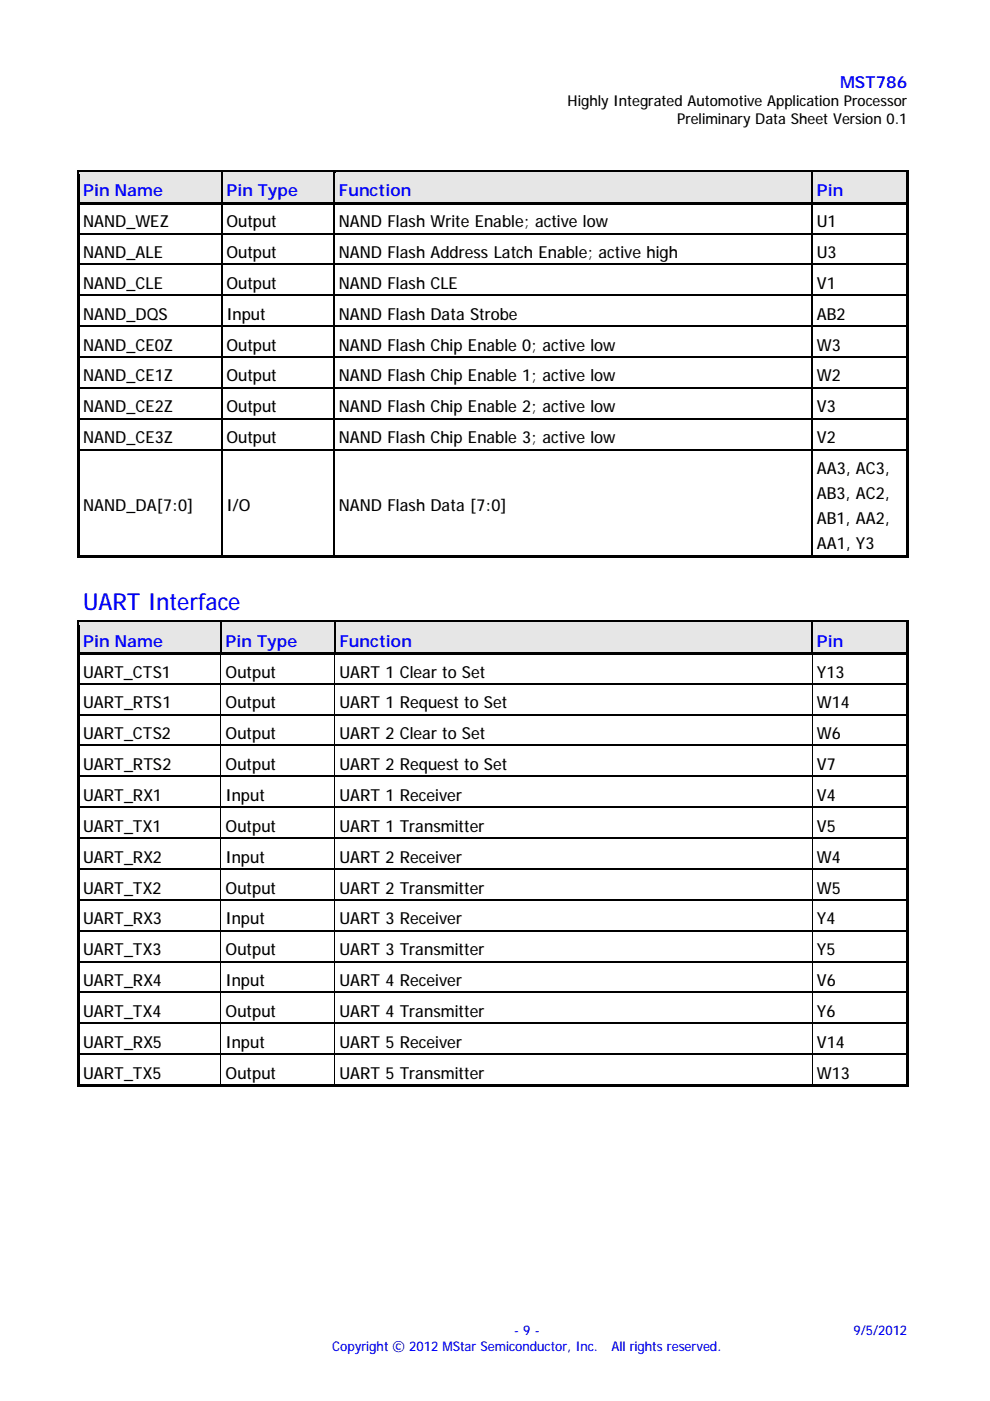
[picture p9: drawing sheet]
<svg xmlns="http://www.w3.org/2000/svg" width="210mm" height="297mm" viewBox="0 0 210 297" stroke-linecap="round" stroke-linejoin="round" font-family="sans-serif">
<defs><g id="words">
<text font-size="5" fill="#00f" x="17.6" y="129.4">UART Interface</text>
<g font-size="3.5" fill="#00f">
<text x="178.1" y="18.6">MST786</text>
<text x="17.6" y="41.6">Pin Name</text>
<text x="48" y="41.6">Pin Type</text>
<text x="71.8" y="41.6">Function</text>
<text x="173.2" y="41.6">Pin</text>
<text x="17.6" y="137.1">Pin Name</text>
<text x="47.8" y="137.1">Pin Type</text>
<text x="72" y="137.1">Function</text>
<text x="173.2" y="137.1">Pin</text>
</g>
<g font-size="3.5">
<text x="17.6" y="48.2">NAND_WEZ</text>
<text x="48" y="48.2">Output</text>
<text x="71.8" y="48.2">NAND Flash Write Enable; active low</text>
<text x="173.2" y="48.2">U1</text>
<text x="17.6" y="54.7">NAND_ALE</text>
<text x="48" y="54.7">Output</text>
<text x="71.8" y="54.7">NAND Flash Address Latch Enable; active high</text>
<text x="173.2" y="54.7">U3</text>
<text x="17.6" y="61.2">NAND_CLE</text>
<text x="48" y="61.2">Output</text>
<text x="71.8" y="61.2">NAND Flash CLE</text>
<text x="173.2" y="61.2">V1</text>
<text x="17.6" y="67.8">NAND_DQS</text>
<text x="48" y="67.8">Input</text>
<text x="71.8" y="67.8">NAND Flash Data Strobe</text>
<text x="173.2" y="67.8">AB2</text>
<text x="17.6" y="74.4">NAND_CE0Z</text>
<text x="48" y="74.4">Output</text>
<text x="71.8" y="74.4">NAND Flash Chip Enable 0; active low</text>
<text x="173.2" y="74.4">W3</text>
<text x="17.6" y="80.9">NAND_CE1Z</text>
<text x="48" y="80.9">Output</text>
<text x="71.8" y="80.9">NAND Flash Chip Enable 1; active low</text>
<text x="173.2" y="80.9">W2</text>
<text x="17.6" y="87.4">NAND_CE2Z</text>
<text x="48" y="87.4">Output</text>
<text x="71.8" y="87.4">NAND Flash Chip Enable 2; active low</text>
<text x="173.2" y="87.4">V3</text>
<text x="17.6" y="94">NAND_CE3Z</text>
<text x="48" y="94">Output</text>
<text x="71.8" y="94">NAND Flash Chip Enable 3; active low</text>
<text x="173.2" y="94">V2</text>
<text x="173.2" y="100.5">AA3, AC3,</text>
<text x="173.2" y="105.8">AB3, AC2,</text>
<text x="17.6" y="108.4">NAND_DA[7:0]</text>
<text x="48" y="108.4">I/O</text>
<text x="71.8" y="108.4">NAND Flash Data [7:0]</text>
<text x="173.2" y="111.1">AB1, AA2,</text>
<text x="173.2" y="116.4">AA1, Y3</text>
<text x="17.6" y="143.7">UART_CTS1</text>
<text x="47.8" y="143.7">Output</text>
<text x="72" y="143.7">UART 1 Clear to Set</text>
<text x="173.2" y="143.7">Y13</text>
<text x="17.6" y="150.2">UART_RTS1</text>
<text x="47.8" y="150.2">Output</text>
<text x="72" y="150.2">UART 1 Request to Set</text>
<text x="173.2" y="150.2">W14</text>
<text x="17.6" y="156.7">UART_CTS2</text>
<text x="47.8" y="156.7">Output</text>
<text x="72" y="156.7">UART 2 Clear to Set</text>
<text x="173.2" y="156.7">W6</text>
<text x="17.6" y="163.3">UART_RTS2</text>
<text x="47.8" y="163.3">Output</text>
<text x="72" y="163.3">UART 2 Request to Set</text>
<text x="173.2" y="163.3">V7</text>
<text x="17.6" y="169.8">UART_RX1</text>
<text x="47.8" y="169.8">Input</text>
<text x="72" y="169.8">UART 1 Receiver</text>
<text x="173.2" y="169.8">V4</text>
<text x="17.6" y="176.4">UART_TX1</text>
<text x="47.8" y="176.4">Output</text>
<text x="72" y="176.4">UART 1 Transmitter</text>
<text x="173.2" y="176.4">V5</text>
<text x="17.6" y="182.9">UART_RX2</text>
<text x="47.8" y="182.9">Input</text>
<text x="72" y="182.9">UART 2 Receiver</text>
<text x="173.2" y="182.9">W4</text>
<text x="17.6" y="189.5">UART_TX2</text>
<text x="47.8" y="189.5">Output</text>
<text x="72" y="189.5">UART 2 Transmitter</text>
<text x="173.2" y="189.5">W5</text>
<text x="17.6" y="196">UART_RX3</text>
<text x="47.8" y="196">Input</text>
<text x="72" y="196">UART 3 Receiver</text>
<text x="173.2" y="196">Y4</text>
<text x="17.6" y="202.6">UART_TX3</text>
<text x="47.8" y="202.6">Output</text>
<text x="72" y="202.6">UART 3 Transmitter</text>
<text x="173.2" y="202.6">Y5</text>
<text x="17.6" y="209.1">UART_RX4</text>
<text x="47.8" y="209.1">Input</text>
<text x="72" y="209.1">UART 4 Receiver</text>
<text x="173.2" y="209.1">V6</text>
<text x="17.6" y="215.6">UART_TX4</text>
<text x="47.8" y="215.6">Output</text>
<text x="72" y="215.6">UART 4 Transmitter</text>
<text x="173.2" y="215.6">Y6</text>
<text x="17.6" y="222.2">UART_RX5</text>
<text x="47.8" y="222.2">Input</text>
<text x="72" y="222.2">UART 5 Receiver</text>
<text x="173.2" y="222.2">V14</text>
<text x="17.6" y="228.7">UART_TX5</text>
<text x="47.8" y="228.7">Output</text>
<text x="72" y="228.7">UART 5 Transmitter</text>
<text x="173.2" y="228.7">W13</text>
</g>
<g font-size="3.2">
<text x="120.4" y="22.5">Highly Integrated Automotive Application Processor</text>
<text x="143.6" y="26.3">Preliminary Data Sheet Version 0.1</text>
</g>
<g font-size="2.8" fill="#00f">
<text x="70.4" y="286.4">Copyright © 2012 MStar Semiconductor, Inc.</text>
<text x="109" y="283">- 9 -</text>
<text x="129.7" y="286.4">All rights reserved.</text>
<text x="180.9" y="283">9/5/2012</text>
</g>
</g></defs>
<g fill="#e6e6e6">
<path d="M16.8 36.5h30.1v6.4h-30.1z"/>
<path d="M17.6 37h28.4v5.3h-28.4z"/>
<path d="M47.1 36.5h23.6v6.4h-23.6z"/>
<path d="M48 37h21.8v5.3h-21.8z"/>
<path d="M71 36.5h101v6.4h-101z"/>
<path d="M71.8 37h99.4v5.3h-99.4z"/>
<path d="M172.3 36.5h19.8v6.4h-19.8z"/>
<path d="M173.2 37h18.1v5.3h-18.1z"/>
</g>
<path d="M16.3 36h.5v1h-.5zM16.3 36h.5v.5h-.5zM16.8 36h30.1v.5h-30.1z" fill="#000"/>
<g fill="#e6e6e6">
<path d="M16.8 36.5h30.1v.5h-30.1z"/>
<path d="M47.1 36.5h.3v.5h-.3z"/>
</g>
<path d="M46.9 36.5h.2v.5h-.2zM46.9 36h.5v.5h-.5zM47.4 36h23.3v.5h-23.3z" fill="#000"/>
<g fill="#e6e6e6">
<path d="M47.4 36.5h23.3v.5h-23.3z"/>
<path d="M71 36.5h.2v.5h-.2z"/>
</g>
<path d="M70.7 36.5h.3v.5h-.3zM70.7 36h.5v.5h-.5zM71.2 36h100.8v.5h-100.8z" fill="#000"/>
<g fill="#e6e6e6">
<path d="M71.2 36.5h100.8v.5h-100.8z"/>
<path d="M172.3 36.5h.3v.5h-.3z"/>
</g>
<path d="M172 36.5h.3v.5h-.3zM172 36h.6v.5h-.6zM172.6 36h19.5v.5h-19.5z" fill="#000"/>
<path d="M172.6 36.5h19.5v.5h-19.5z" fill="#e6e6e6"/>
<g fill="#000">
<path d="M192.1 36h.5v1h-.5zM192.1 36h.5v.5h-.5zM16.3 37h.5v5.8h-.5zM16.3 42.8h.5v.8h-.5zM16.3 43.6h.5v5.8h-.5zM16.3 49.4h.5v.8h-.5zM16.3 50.2h.5v5.7h-.5zM16.3 55.9h.5v.8h-.5zM16.8 42.8h30.1v.5h-30.1zM46.9 43.3h.2v.3h-.2zM46.9 42.8h.5v.5h-.5zM46.9 49.4h.2v.8h-.2z"/>
<path d="M46.9 55.9h.2v.8h-.2zM47.4 42.8h23.3v.5h-23.3zM70.7 43.3h.3v.3h-.3zM70.7 42.8h.5v.5h-.5zM70.7 49.4h.3v.8h-.3zM70.7 55.9h.3v.8h-.3zM71.2 42.8h100.8v.5h-100.8zM172 43.3h.3v.3h-.3zM172 42.8h.6v.5h-.6zM172 49.4h.3v.8h-.3zM172 55.9h.3v.8h-.3zM172.6 42.8h19.5v.5h-19.5z"/>
<path d="M192.1 37h.5v5.8h-.5zM192.1 42.8h.5v.8h-.5zM192.1 43.6h.5v5.8h-.5zM192.1 49.4h.5v.8h-.5zM192.1 50.2h.5v5.7h-.5zM192.1 55.9h.5v.8h-.5zM16.3 56.7h.5v5.8h-.5zM16.3 62.5h.5v.7h-.5zM16.3 63.2h.5v5.8h-.5zM16.3 69h.5v.8h-.5zM16.3 69.8h.5v5.8h-.5zM16.3 75.6h.5v.7h-.5z"/>
<path d="M46.9 62.5h.2v.7h-.2zM46.9 69h.2v.8h-.2zM46.9 75.6h.2v.7h-.2zM70.7 62.5h.3v.7h-.3zM70.7 69h.3v.8h-.3zM70.7 75.6h.3v.7h-.3zM172 62.5h.3v.7h-.3zM172 69h.3v.8h-.3zM172 75.6h.3v.7h-.3zM192.1 56.7h.5v5.8h-.5zM192.1 62.5h.5v.7h-.5zM192.1 63.2h.5v5.8h-.5z"/>
<path d="M192.1 69h.5v.8h-.5zM192.1 69.8h.5v5.8h-.5zM192.1 75.6h.5v.7h-.5zM16.3 76.3h.5v5.8h-.5zM16.3 82.1h.5v.8h-.5zM16.3 82.9h.5v5.7h-.5zM16.3 88.6h.5v.8h-.5zM16.3 89.4h.5v5.8h-.5zM16.3 95.2h.5v.8h-.5zM46.9 82.1h.2v.8h-.2zM46.9 88.6h.2v.8h-.2zM46.9 95.2h.2v.8h-.2z"/>
<path d="M70.7 82.1h.3v.8h-.3zM70.7 88.6h.3v.8h-.3zM70.7 95.2h.3v.8h-.3zM172 82.1h.3v.8h-.3zM172 88.6h.3v.8h-.3zM172 95.2h.3v.8h-.3zM192.1 76.3h.5v5.8h-.5zM192.1 82.1h.5v.8h-.5zM192.1 82.9h.5v5.7h-.5zM192.1 88.6h.5v.8h-.5zM192.1 89.4h.5v5.8h-.5zM192.1 95.2h.5v.8h-.5z"/>
<path d="M16.3 96h.5v21.6h-.5zM16.3 117.6h.5v.5h-.5zM16.8 117.6h30.1v.5h-30.1zM46.9 117.6h.5v.5h-.5zM47.4 117.6h23.3v.5h-23.3zM70.7 117.6h.5v.5h-.5zM71.2 117.6h100.8v.5h-100.8zM172 117.6h.6v.5h-.6zM172.6 117.6h19.5v.5h-19.5zM192.1 96h.5v21.6h-.5zM192.1 117.6h.5v.5h-.5z"/>
</g>
<g fill="none" stroke="#000" stroke-width=".25">
<path d="M47 37v5.8M70.9 37v5.8M172.2 37v5.8M16.8 49.5h30.1M16.8 56h30.1M47 43.6v5.8M47 50.2v5.7M47 56.7v5.8M47.1 49.5h23.6M47.1 56h23.6M70.9 43.6v5.8M70.9 50.2v5.7"/>
<path d="M70.9 56.7v5.8M71 49.5h101M71 56h101M172.2 43.6v5.8M172.2 50.2v5.7M172.2 56.7v5.8M172.3 49.5h19.8M172.3 56h19.8M16.8 62.6h30.1M16.8 69.2h30.1M16.8 75.7h30.1M47 63.2v5.8"/>
<path d="M47 69.8v5.8M47 76.3v5.8M47.1 62.6h23.6M47.1 69.2h23.6M47.1 75.7h23.6M70.9 63.2v5.8M70.9 69.8v5.8M70.9 76.3v5.8M71 62.6h101M71 69.2h101M71 75.7h101M172.2 63.2v5.8"/>
<path d="M172.2 69.8v5.8M172.2 76.3v5.8M172.3 62.6h19.8M172.3 69.2h19.8M172.3 75.7h19.8M16.8 82.2h30.1M16.8 88.8h30.1M16.8 95.3h30.1M47 82.9v5.7M47 89.4v5.8M47 96v21.6M47.1 82.2h23.6"/>
<path d="M47.1 88.8h23.6M47.1 95.3h23.6M70.9 82.9v5.7M70.9 89.4v5.8M70.9 96v21.6M71 82.2h101M71 88.8h101M71 95.3h101M172.2 82.9v5.7M172.2 89.4v5.8M172.2 96v21.6M172.3 82.2h19.8"/>
<path d="M172.3 88.8h19.8M172.3 95.3h19.8"/>
</g>
<g fill="#e6e6e6">
<path d="M16.8 132h29.9v6.3h-29.9z"/>
<path d="M17.6 132.5h28.2v5.3h-28.2z"/>
<path d="M46.9 132h23.9v6.3h-23.9z"/>
<path d="M47.8 132.5h22.1v5.3h-22.1z"/>
<path d="M71.1 132h100.9v6.3h-100.9z"/>
<path d="M72 132.5h99.2v5.3h-99.2z"/>
<path d="M172.3 132h19.8v6.3h-19.8z"/>
<path d="M173.2 132.5h18.1v5.3h-18.1z"/>
</g>
<path d="M16.3 131.5h.5v1h-.5zM16.3 131.5h.5v.5h-.5zM16.8 131.5h29.9v.5h-29.9z" fill="#000"/>
<g fill="#e6e6e6">
<path d="M16.8 132h29.9v.5h-29.9z"/>
<path d="M46.9 132h.3v.5h-.3z"/>
</g>
<path d="M46.7 132h.2v.5h-.2zM46.7 131.5h.5v.5h-.5zM47.2 131.5h23.6v.5h-23.6z" fill="#000"/>
<g fill="#e6e6e6">
<path d="M47.2 132h23.6v.5h-23.6z"/>
<path d="M71.1 132h.2v.5h-.2z"/>
</g>
<path d="M70.8 132h.3v.5h-.3zM70.8 131.5h.5v.5h-.5zM71.3 131.5h100.7v.5h-100.7z" fill="#000"/>
<g fill="#e6e6e6">
<path d="M71.3 132h100.7v.5h-100.7z"/>
<path d="M172.3 132h.3v.5h-.3z"/>
</g>
<path d="M172 132h.3v.5h-.3zM172 131.5h.6v.5h-.6zM172.6 131.5h19.5v.5h-19.5z" fill="#000"/>
<path d="M172.6 132h19.5v.5h-19.5z" fill="#e6e6e6"/>
<g fill="#000">
<path d="M16.3 132.5h.5v5.8h-.5zM16.3 138.3h.5v.8h-.5zM16.8 138.3h29.9v.5h-29.9zM46.7 138.3h.5v.5h-.5zM46.7 138.8h.2v.3h-.2zM46.9 138.3h.6v.5h-.6zM47.5 138.3h23.3v.5h-23.3zM70.8 138.3h.5v.5h-.5zM70.9 138.8h.1v.3h-.1zM71.1 138.3h.5v.5h-.5zM71.6 138.3h100.4v.5h-100.4zM172 138.3h.6v.5h-.6z"/>
<path d="M172.1 138.8h.2v.3h-.2zM172.3 138.3h.5v.5h-.5zM172.8 138.3h19.3v.5h-19.3zM192.1 131.5h.5v1h-.5zM192.1 131.5h.5v.5h-.5zM192.1 132.5h.5v5.8h-.5zM192.1 138.3h.5v.8h-.5zM16.3 139.1h.5v5.8h-.5zM16.3 144.9h.5v.7h-.5zM16.3 145.6h.5v5.8h-.5zM16.3 151.4h.5v.8h-.5zM16.3 152.2h.5v5.7h-.5z"/>
<path d="M16.3 157.9h.5v.8h-.5zM46.7 145.1h.2v.5h-.2zM46.7 144.9h.3v.2h-.3zM46.7 151.7h.2v.5h-.2zM46.7 151.4h.3v.3h-.3zM46.7 158.2h.2v.5h-.2zM46.7 157.9h.3v.3h-.3zM70.9 145.1h.1v.5h-.1zM70.9 144.9h.2v.2h-.2zM70.9 151.7h.1v.5h-.1zM70.9 151.4h.2v.3h-.2zM70.9 158.2h.1v.5h-.1z"/>
<path d="M70.9 157.9h.2v.3h-.2zM172.1 145.1h.2v.5h-.2zM172.1 144.9h.2v.2h-.2zM172.1 151.7h.2v.5h-.2zM172.1 151.4h.2v.3h-.2zM172.1 158.2h.2v.5h-.2zM172.1 157.9h.2v.3h-.2zM192.1 139.1h.5v5.8h-.5zM192.1 144.9h.5v.7h-.5zM192.1 145.6h.5v5.8h-.5zM192.1 151.4h.5v.8h-.5zM192.1 152.2h.5v5.7h-.5z"/>
<path d="M192.1 157.9h.5v.8h-.5zM16.3 158.7h.5v5.8h-.5zM16.3 164.5h.5v.8h-.5zM16.3 165.3h.5v5.8h-.5zM16.3 171.1h.5v.7h-.5zM16.3 171.8h.5v5.8h-.5zM16.3 177.6h.5v.7h-.5zM46.7 164.7h.2v.6h-.2zM46.7 164.5h.3v.2h-.3zM46.7 171.3h.2v.5h-.2zM46.7 171.1h.3v.2h-.3zM46.7 177.8h.2v.5h-.2z"/>
<path d="M46.7 177.6h.3v.2h-.3zM70.9 164.7h.1v.6h-.1zM70.9 164.5h.2v.2h-.2zM70.9 171.3h.1v.5h-.1zM70.9 171.1h.2v.2h-.2zM70.9 177.8h.1v.5h-.1zM70.9 177.6h.2v.2h-.2zM172.1 164.7h.2v.6h-.2zM172.1 164.5h.2v.2h-.2zM172.1 171.3h.2v.5h-.2zM172.1 171.1h.2v.2h-.2zM172.1 177.8h.2v.5h-.2z"/>
<path d="M172.1 177.6h.2v.2h-.2zM192.1 158.7h.5v5.8h-.5zM192.1 164.5h.5v.8h-.5zM192.1 165.3h.5v5.8h-.5zM192.1 171.1h.5v.7h-.5zM192.1 171.8h.5v5.8h-.5zM192.1 177.6h.5v.7h-.5zM16.3 178.3h.5v5.8h-.5zM16.3 184.1h.5v.8h-.5zM16.3 184.9h.5v5.8h-.5zM16.3 190.7h.5v.7h-.5zM16.3 191.4h.5v5.8h-.5z"/>
<path d="M16.3 197.2h.5v.8h-.5zM46.7 184.4h.2v.5h-.2zM46.7 184.1h.3v.3h-.3zM46.7 190.9h.2v.5h-.2zM46.7 190.7h.3v.2h-.3zM46.7 197.5h.2v.5h-.2zM46.7 197.2h.3v.3h-.3zM70.9 184.4h.1v.5h-.1zM70.9 184.1h.2v.3h-.2zM70.9 190.9h.1v.5h-.1zM70.9 190.7h.2v.2h-.2zM70.9 197.5h.1v.5h-.1z"/>
<path d="M70.9 197.2h.2v.3h-.2zM172.1 184.4h.2v.5h-.2zM172.1 184.1h.2v.3h-.2zM172.1 190.9h.2v.5h-.2zM172.1 190.7h.2v.2h-.2zM172.1 197.5h.2v.5h-.2zM172.1 197.2h.2v.3h-.2zM192.1 178.3h.5v5.8h-.5zM192.1 184.1h.5v.8h-.5zM192.1 184.9h.5v5.8h-.5zM192.1 190.7h.5v.7h-.5zM192.1 191.4h.5v5.8h-.5z"/>
<path d="M192.1 197.2h.5v.8h-.5zM16.3 198h.5v5.7h-.5zM16.3 203.7h.5v.8h-.5zM16.3 204.5h.5v5.8h-.5zM16.3 210.3h.5v.8h-.5zM16.3 211.1h.5v5.8h-.5zM16.3 216.9h.5v.7h-.5zM46.7 204h.2v.5h-.2zM46.7 203.7h.3v.3h-.3zM46.7 210.6h.2v.5h-.2zM46.7 210.3h.3v.3h-.3zM46.7 217.1h.2v.5h-.2z"/>
<path d="M46.7 216.9h.3v.2h-.3zM70.9 204h.1v.5h-.1zM70.9 203.7h.2v.3h-.2zM70.9 210.6h.1v.5h-.1zM70.9 210.3h.2v.3h-.2zM70.9 217.1h.1v.5h-.1zM70.9 216.9h.2v.2h-.2zM172.1 204h.2v.5h-.2zM172.1 203.7h.2v.3h-.2zM172.1 210.6h.2v.5h-.2zM172.1 210.3h.2v.3h-.2zM172.1 217.1h.2v.5h-.2z"/>
<path d="M172.1 216.9h.2v.2h-.2zM192.1 198h.5v5.7h-.5zM192.1 203.7h.5v.8h-.5zM192.1 204.5h.5v5.8h-.5zM192.1 210.3h.5v.8h-.5zM192.1 211.1h.5v5.8h-.5zM192.1 216.9h.5v.7h-.5zM16.3 217.6h.5v5.8h-.5zM16.3 223.4h.5v.7h-.5zM16.3 224.1h.5v5.8h-.5zM16.3 229.9h.5v.5h-.5zM16.8 229.9h29.9v.5h-29.9z"/>
<path d="M46.7 223.6h.2v.5h-.2zM46.7 223.4h.3v.2h-.3zM46.7 229.9h.5v.5h-.5zM47.2 229.9h23.7v.5h-23.7zM70.9 223.6h.1v.5h-.1zM70.9 223.4h.2v.2h-.2zM70.9 229.9h.5v.5h-.5zM71.4 229.9h100.7v.5h-100.7zM172.1 223.6h.2v.5h-.2zM172.1 223.4h.2v.2h-.2zM172.1 229.9h.5v.5h-.5zM172.6 229.9h19.5v.5h-19.5z"/>
<path d="M192.1 217.6h.5v5.8h-.5zM192.1 223.4h.5v.7h-.5zM192.1 224.1h.5v5.8h-.5zM192.1 229.9h.5v.5h-.5z"/>
</g>
<g fill="none" stroke="#000" stroke-width=".25">
<path d="M46.8 132.5v5.8M71 132.5v5.8M172.2 132.5v5.8M16.8 145h29.9M16.8 151.5h29.9M16.8 158.1h29.9M47 145h23.9M47 151.5h23.9M47 158.1h23.9M71.1 145h101M71.1 151.5h101M71.1 158.1h101"/>
<path d="M172.3 145h19.8M172.3 151.5h19.8M172.3 158.1h19.8M16.8 164.6h29.9M16.8 171.2h29.9M16.8 177.7h29.9M47 164.6h23.9M47 171.2h23.9M47 177.7h23.9M71.1 164.6h101M71.1 171.2h101M71.1 177.7h101"/>
<path d="M172.3 164.6h19.8M172.3 171.2h19.8M172.3 177.7h19.8M16.8 184.3h29.9M16.8 190.8h29.9M16.8 197.3h29.9M47 184.3h23.9M47 190.8h23.9M47 197.3h23.9M71.1 184.3h101M71.1 190.8h101M71.1 197.3h101"/>
<path d="M172.3 184.3h19.8M172.3 190.8h19.8M172.3 197.3h19.8M16.8 203.9h29.9M16.8 210.4h29.9M16.8 217h29.9M47 203.9h23.9M47 210.4h23.9M47 217h23.9M71.1 203.9h101M71.1 210.4h101M71.1 217h101"/>
<path d="M172.3 203.9h19.8M172.3 210.4h19.8M172.3 217h19.8M16.8 223.5h29.9M47 223.5h23.9M71.1 223.5h101M172.3 223.5h19.8"/>
</g>
<g fill="none" stroke="#000" stroke-width=".21">
<path d="M46.8 139.1v5.8M71 139.1v5.8M172.2 139.1v5.8M46.8 145.6v5.8M46.8 152.2v5.7M46.8 158.7v5.8M71 145.6v5.8M71 152.2v5.7M71 158.7v5.8M172.2 145.6v5.8M172.2 152.2v5.7M172.2 158.7v5.8"/>
<path d="M46.8 165.3v5.8M46.8 171.8v5.8M46.8 178.3v5.8M71 165.3v5.8M71 171.8v5.8M71 178.3v5.8M172.2 165.3v5.8M172.2 171.8v5.8M172.2 178.3v5.8M46.8 184.9v5.8M46.8 191.4v5.8M46.8 198v5.7"/>
<path d="M71 184.9v5.8M71 191.4v5.8M71 198v5.7M172.2 184.9v5.8M172.2 191.4v5.8M172.2 198v5.7M46.8 204.5v5.8M46.8 211.1v5.8M46.8 217.6v5.8M71 204.5v5.8M71 211.1v5.8M71 217.6v5.8"/>
<path d="M172.2 204.5v5.8M172.2 211.1v5.8M172.2 217.6v5.8M46.8 224.1v5.8M71 224.1v5.8M172.2 224.1v5.8"/>
</g>
<use href="#words"/>
</svg>
